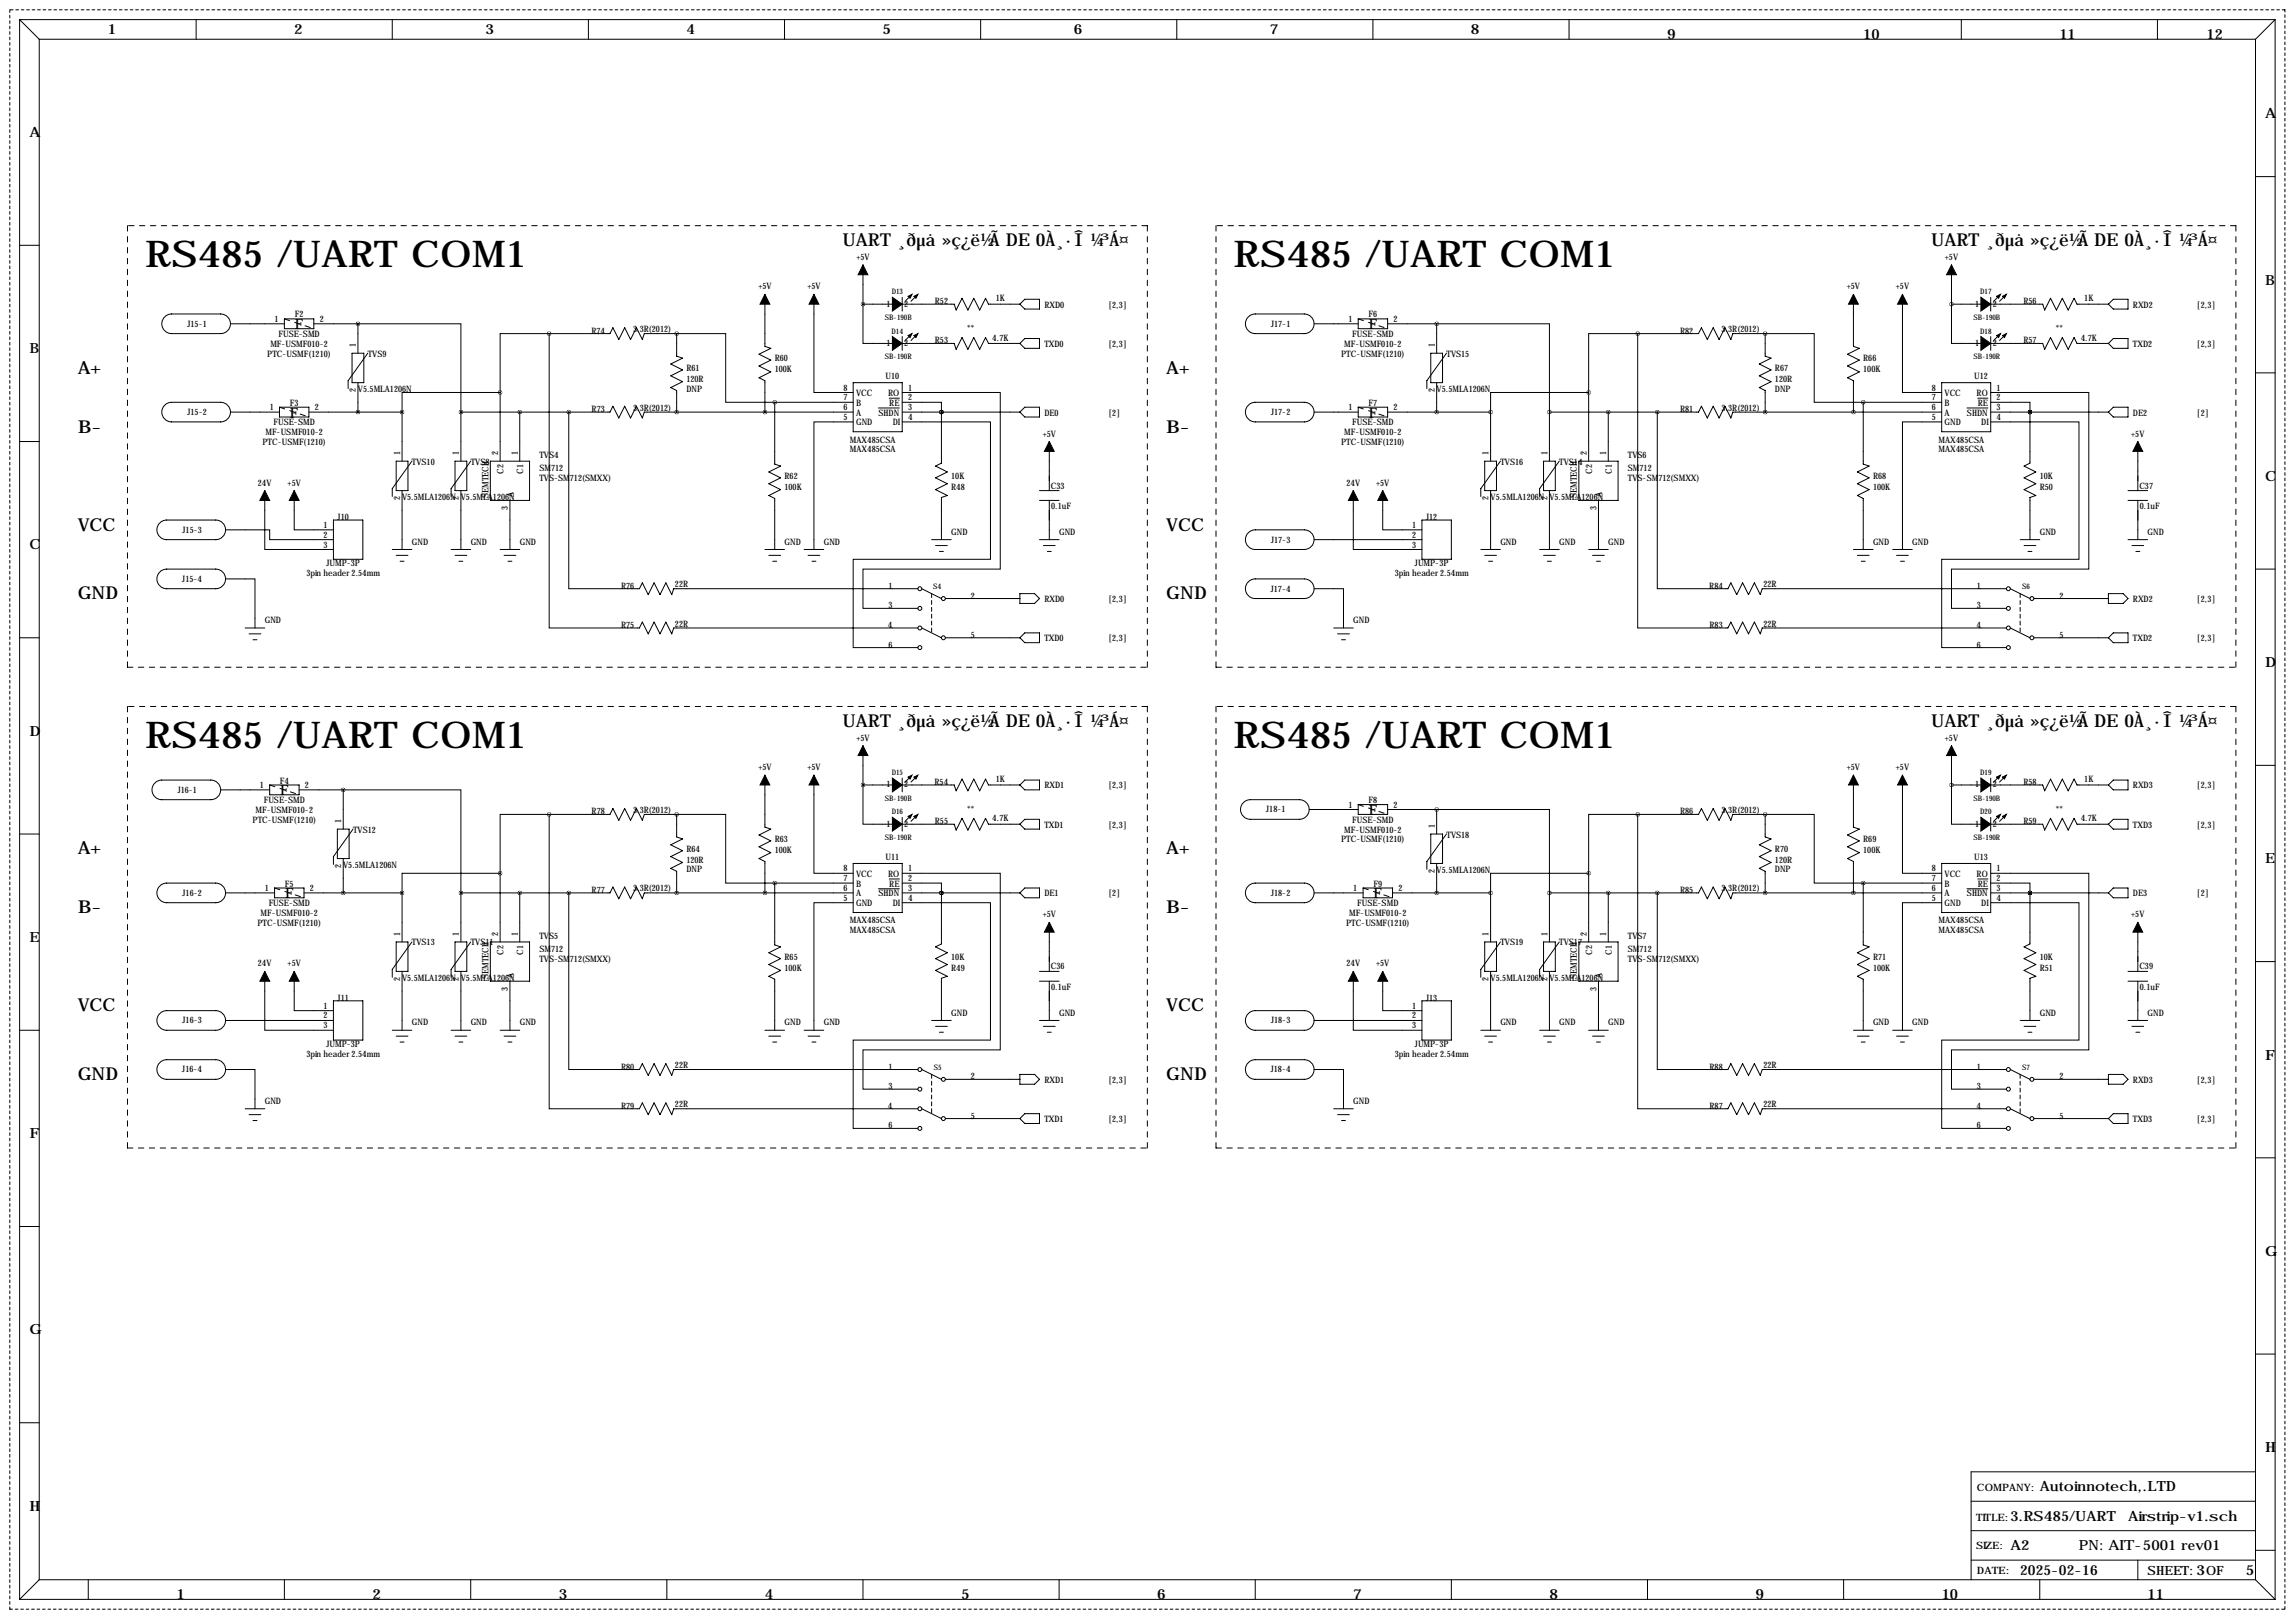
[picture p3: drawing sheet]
<svg xmlns="http://www.w3.org/2000/svg" width="594mm" height="419mm" viewBox="0 0 594 419" stroke-linecap="round" stroke-linejoin="round" font-family="sans-serif">
<defs><g id="words">
<g font-size="9.6">
<text x="37.6" y="69.1">RS485 /UART COM1</text>
<text x="319.5" y="69.1">RS485 /UART COM1</text>
<text x="37.6" y="193.5">RS485 /UART COM1</text>
<text x="319.5" y="193.5">RS485 /UART COM1</text>
</g>
<g font-size="4.6">
<text x="218.2" y="63.7">UART ¸ðµå »ç¿ë½Ã DE 0À¸·Î ¼³Á¤</text>
<text x="500.2" y="63.7">UART ¸ðµå »ç¿ë½Ã DE 0À¸·Î ¼³Á¤</text>
<text x="20.1" y="96.7">A+</text>
<text x="302.1" y="96.7">A+</text>
<text x="20.1" y="112">B-</text>
<text x="302.1" y="112">B-</text>
<text x="20.1" y="137.4">VCC</text>
<text x="302.1" y="137.4">VCC</text>
<text x="20.1" y="155.1">GND</text>
<text x="302.1" y="155.1">GND</text>
<text x="218.2" y="188.2">UART ¸ðµå »ç¿ë½Ã DE 0À¸·Î ¼³Á¤</text>
<text x="500.2" y="188.2">UART ¸ðµå »ç¿ë½Ã DE 0À¸·Î ¼³Á¤</text>
<text x="20.1" y="221.2">A+</text>
<text x="302.1" y="221.2">A+</text>
<text x="20.1" y="236.4">B-</text>
<text x="302.1" y="236.4">B-</text>
<text x="20.1" y="261.8">VCC</text>
<text x="302.1" y="261.8">VCC</text>
<text x="20.1" y="279.6">GND</text>
<text x="302.1" y="279.6">GND</text>
</g>
<g font-size="3.6">
<text x="27.9" y="8.9">1</text>
<text x="76.2" y="8.9">2</text>
<text x="125.7" y="8.9">3</text>
<text x="177.8" y="8.9">4</text>
<text x="228.6" y="8.9">5</text>
<text x="278.1" y="8.9">6</text>
<text x="328.9" y="8.9">7</text>
<text x="381" y="8.9">8</text>
<text x="431.8" y="10.2">9</text>
<text x="482.6" y="10.2">10</text>
<text x="533.4" y="10.2">11</text>
<text x="571.5" y="10.2">12</text>
<text x="7.6" y="35.6">A</text>
<text x="586.7" y="30.5">A</text>
<text x="586.7" y="73.7">B</text>
<text x="76.4" y="85.2">F</text>
<text x="354.5" y="85.2">F</text>
<text x="7.6" y="91.4">B</text>
<text x="75.1" y="108.1">F</text>
<text x="354.5" y="108.1">F</text>
<text x="586.7" y="124.5">C</text>
<text x="7.6" y="142.2">C</text>
<text x="586.7" y="172.7">D</text>
<text x="7.6" y="190.5">D</text>
<text x="72.6" y="205.9">F</text>
<text x="354.5" y="211">F</text>
<text x="586.7" y="223.5">E</text>
<text x="73.8" y="232.6">F</text>
<text x="355.8" y="232.6">F</text>
<text x="7.6" y="243.8">E</text>
<text x="586.7" y="274.3">F</text>
<text x="7.6" y="294.6">F</text>
<text x="586.7" y="325.1">G</text>
<text x="7.6" y="345.4">G</text>
<text x="586.7" y="375.9">H</text>
<text x="528.3" y="386.1">Autoinnotech,.LTD</text>
<text x="7.6" y="391.2">H</text>
<text x="520.7" y="393.7">3.RS485/UART</text>
<text x="551.2" y="393.7">Airstrip-v1.sch</text>
<text x="520.7" y="401.3">A2</text>
<text x="538.5" y="401.3">PN: AIT-5001 rev01</text>
<text x="523.2" y="407.8">2025-02-16</text>
<text x="581.7" y="407.8">5</text>
<text x="45.7" y="414">1</text>
<text x="96.5" y="414">2</text>
<text x="144.8" y="414">3</text>
<text x="198.1" y="414">4</text>
<text x="248.9" y="414">5</text>
<text x="299.7" y="414">6</text>
<text x="350.5" y="414">7</text>
<text x="401.3" y="414">8</text>
<text x="454.7" y="414">9</text>
<text x="502.9" y="414">10</text>
<text x="556.3" y="414">11</text>
</g>
<text font-size="3.3" x="556.3" y="407.7">SHEET: 3OF</text>
<g font-size="2.6">
<text x="512.1" y="386.1">COMPANY:</text>
<text x="511.8" y="393.7">TITLE:</text>
<text x="511.8" y="401.1">SIZE:</text>
<text x="512.1" y="407.4">DATE:</text>
</g>
<g font-size="2.3">
<text x="221.8" y="67.3">+5V</text>
<text x="503.8" y="67.3">+5V</text>
<text x="196.4" y="74.9">+5V</text>
<text x="209.1" y="74.9">+5V</text>
<text x="478.4" y="74.9">+5V</text>
<text x="491.1" y="74.9">+5V</text>
<text x="71.1" y="83.3">1</text>
<text x="76.4" y="82.2">F2</text>
<text x="82.8" y="83.3">2</text>
<text x="229.6" y="79.4">1</text>
<text x="234.2" y="79.4">2</text>
<text x="242.1" y="78.7">R52</text>
<text x="257.9" y="78">1K</text>
<text x="270.5" y="79.6">RXD0</text>
<text x="287" y="79.6">[2,3]</text>
<text x="349.3" y="83.3">1</text>
<text x="354.5" y="82.2">F6</text>
<text x="360.9" y="83.3">2</text>
<text x="511.6" y="79.4">1</text>
<text x="516.1" y="79.4">2</text>
<text x="524.1" y="78.7">R56</text>
<text x="539.9" y="78">1K</text>
<text x="552.5" y="79.6">RXD2</text>
<text x="569" y="79.6">[2,3]</text>
<text x="48.6" y="84.6">J15-1</text>
<text x="70" y="89.8">MF-USMF010-2</text>
<text x="72.1" y="87.3">FUSE-SMD</text>
<text x="92.2" y="89.9" transform="rotate(-90 92.2 89.9)">1</text>
<text x="153.2" y="86.4">R74</text>
<text x="164" y="86">3.3R(2012)</text>
<text x="229.6" y="89.6">1</text>
<text x="234.2" y="89.6">2</text>
<text x="242.1" y="88.9">R53</text>
<text x="250.5" y="85.6">**</text>
<text x="257" y="88.2">4.7K</text>
<text x="270.5" y="89.8">TXD0</text>
<text x="287" y="89.8">[2,3]</text>
<text x="329.2" y="84.6">J17-1</text>
<text x="348.2" y="89.8">MF-USMF010-2</text>
<text x="350.3" y="87.3">FUSE-SMD</text>
<text x="371.6" y="89.9" transform="rotate(-90 371.6 89.9)">1</text>
<text x="435.2" y="86.4">R82</text>
<text x="445.9" y="86">3.3R(2012)</text>
<text x="511.6" y="89.6">1</text>
<text x="516.1" y="89.6">2</text>
<text x="524.1" y="88.9">R57</text>
<text x="532.5" y="85.6">**</text>
<text x="538.9" y="88.2">4.7K</text>
<text x="552.5" y="89.8">TXD2</text>
<text x="569" y="89.8">[2,3]</text>
<text x="69.2" y="92.3">PTC-USMF(1210)</text>
<text x="95.2" y="92.3">TVS9</text>
<text x="200.7" y="93.5">R60</text>
<text x="347.4" y="92.3">PTC-USMF(1210)</text>
<text x="374.7" y="92.3">TVS15</text>
<text x="482.6" y="93.5">R66</text>
<text x="92.2" y="101.6" transform="rotate(-90 92.2 101.6)">2</text>
<text x="92.7" y="101.6">V5.5MLA1206N</text>
<text x="177.8" y="96">R61</text>
<text x="177.8" y="98.8">120R</text>
<text x="177.8" y="101.4">DNP</text>
<text x="200.7" y="96.3">100K</text>
<text x="218.4" y="101.1">8</text>
<text x="229.4" y="98">U10</text>
<text x="235.2" y="101.1">1</text>
<text x="371.6" y="101.6" transform="rotate(-90 371.6 101.6)">2</text>
<text x="372.1" y="101.6">V5.5MLA1206N</text>
<text x="459.7" y="96">R67</text>
<text x="459.7" y="98.8">120R</text>
<text x="459.7" y="101.4">DNP</text>
<text x="482.6" y="96.3">100K</text>
<text x="500.4" y="101.1">8</text>
<text x="511.3" y="98">U12</text>
<text x="517.1" y="101.1">1</text>
<text x="48.6" y="107.4">J15-2</text>
<text x="69.8" y="106.2">1</text>
<text x="75.1" y="105">F3</text>
<text x="81.5" y="106.2">2</text>
<text x="153.2" y="106.7">R73</text>
<text x="164" y="106.3">3.3R(2012)</text>
<text x="218.4" y="103.6">7</text>
<text x="218.4" y="106.2">6</text>
<text x="221.7" y="102.5">VCC</text>
<text x="221.7" y="105">B</text>
<text x="221.7" y="107.6">A</text>
<text x="227.5" y="107.6">SHDN</text>
<text x="230" y="102.5">RO</text>
<text x="230.3" y="105">RE</text>
<text x="235.2" y="103.6">2</text>
<text x="235.2" y="106.2">3</text>
<text x="270.5" y="107.6">DE0</text>
<text x="287" y="107.6">[2]</text>
<text x="329.2" y="107.4">J17-2</text>
<text x="349.3" y="106.2">1</text>
<text x="354.5" y="105">F7</text>
<text x="360.9" y="106.2">2</text>
<text x="435.2" y="106.7">R81</text>
<text x="445.9" y="106.3">3.3R(2012)</text>
<text x="500.4" y="103.6">7</text>
<text x="500.4" y="106.2">6</text>
<text x="503.7" y="102.5">VCC</text>
<text x="503.7" y="105">B</text>
<text x="503.7" y="107.6">A</text>
<text x="509.5" y="107.6">SHDN</text>
<text x="512" y="102.5">RO</text>
<text x="512.3" y="105">RE</text>
<text x="517.1" y="103.6">2</text>
<text x="517.1" y="106.2">3</text>
<text x="552.5" y="107.6">DE2</text>
<text x="569" y="107.6">[2]</text>
<text x="68.8" y="112.7">MF-USMF010-2</text>
<text x="70.9" y="110.1">FUSE-SMD</text>
<text x="218.4" y="108.7">5</text>
<text x="221.7" y="110.1">GND</text>
<text x="231.2" y="110.1">DI</text>
<text x="235.2" y="108.7">4</text>
<text x="270.1" y="113">+5V</text>
<text x="348.2" y="112.7">MF-USMF010-2</text>
<text x="350.3" y="110.1">FUSE-SMD</text>
<text x="500.4" y="108.7">5</text>
<text x="503.7" y="110.1">GND</text>
<text x="513.2" y="110.1">DI</text>
<text x="517.1" y="108.7">4</text>
<text x="552" y="113">+5V</text>
<text x="68" y="115.2">PTC-USMF(1210)</text>
<text x="103.6" y="117.9" transform="rotate(-90 103.6 117.9)">1</text>
<text x="118.9" y="117.9" transform="rotate(-90 118.9 117.9)">1</text>
<text x="129" y="117.9" transform="rotate(-90 129 117.9)">2</text>
<text x="134.1" y="117.9" transform="rotate(-90 134.1 117.9)">1</text>
<text x="139.7" y="118.6">TVS4</text>
<text x="220.1" y="114.6">MAX485CSA</text>
<text x="220.1" y="117.1">MAX485CSA</text>
<text x="347.4" y="115.2">PTC-USMF(1210)</text>
<text x="385.6" y="117.9" transform="rotate(-90 385.6 117.9)">1</text>
<text x="400.8" y="117.9" transform="rotate(-90 400.8 117.9)">1</text>
<text x="411" y="117.9" transform="rotate(-90 411 117.9)">2</text>
<text x="416.1" y="117.9" transform="rotate(-90 416.1 117.9)">1</text>
<text x="421.6" y="118.6">TVS6</text>
<text x="502.1" y="114.6">MAX485CSA</text>
<text x="502.1" y="117.1">MAX485CSA</text>
<text x="66.8" y="125.7">24V</text>
<text x="74.5" y="125.7">+5V</text>
<text x="106.7" y="120.3">TVS10</text>
<text x="121.9" y="120.3">TVS8</text>
<text x="130.4" y="122.6" transform="rotate(-90 130.4 122.6)">C2</text>
<text x="135.5" y="122.6" transform="rotate(-90 135.5 122.6)">C1</text>
<text x="139.7" y="124.5">TVS-SM712(SMXX)</text>
<text x="139.7" y="121.9">SM712</text>
<text x="203.2" y="124">R62</text>
<text x="246.4" y="124">10K</text>
<text x="348.7" y="125.7">24V</text>
<text x="356.4" y="125.7">+5V</text>
<text x="388.6" y="120.3">TVS16</text>
<text x="403.9" y="120.3">TVS14</text>
<text x="412.4" y="122.6" transform="rotate(-90 412.4 122.6)">C2</text>
<text x="417.5" y="122.6" transform="rotate(-90 417.5 122.6)">C1</text>
<text x="421.6" y="124.5">TVS-SM712(SMXX)</text>
<text x="421.6" y="121.9">SM712</text>
<text x="485.1" y="124">R68</text>
<text x="528.3" y="124">10K</text>
<text x="103.6" y="129.5" transform="rotate(-90 103.6 129.5)">2</text>
<text x="104.1" y="129.5">V5.5MLA1206N</text>
<text x="118.9" y="129.5" transform="rotate(-90 118.9 129.5)">2</text>
<text x="119.4" y="129.5">V5.5MLA1206N</text>
<text x="126.5" y="129" transform="rotate(-90 126.5 129)">SEMTECH</text>
<text x="133" y="128.8" transform="rotate(-90 133 128.8)">A</text>
<text x="203.2" y="126.8">100K</text>
<text x="246.4" y="126.8">R48</text>
<text x="272.2" y="126.5">C33</text>
<text x="272.3" y="131.9">0.1uF</text>
<text x="385.6" y="129.5" transform="rotate(-90 385.6 129.5)">2</text>
<text x="386.1" y="129.5">V5.5MLA1206N</text>
<text x="400.8" y="129.5" transform="rotate(-90 400.8 129.5)">2</text>
<text x="401.3" y="129.5">V5.5MLA1206N</text>
<text x="408.4" y="129" transform="rotate(-90 408.4 129)">SEMTECH</text>
<text x="414.9" y="128.8" transform="rotate(-90 414.9 128.8)">A</text>
<text x="485.1" y="126.8">100K</text>
<text x="528.3" y="126.8">R50</text>
<text x="554.1" y="126.5">C37</text>
<text x="554.2" y="131.9">0.1uF</text>
<text x="47.3" y="137.9">J15-3</text>
<text x="83.8" y="136.7">1</text>
<text x="87.5" y="134.6">J10</text>
<text x="131.6" y="132.1" transform="rotate(-90 131.6 132.1)">3</text>
<text x="365.8" y="136.7">1</text>
<text x="369.4" y="134.6">J12</text>
<text x="413.5" y="132.1" transform="rotate(-90 413.5 132.1)">3</text>
<text x="83.8" y="139.2">2</text>
<text x="83.8" y="141.7">3</text>
<text x="106.7" y="141">GND</text>
<text x="121.9" y="141">GND</text>
<text x="134.6" y="141">GND</text>
<text x="203.2" y="141">GND</text>
<text x="213.4" y="141">GND</text>
<text x="246.4" y="138.4">GND</text>
<text x="274.3" y="138.4">GND</text>
<text x="329.2" y="140.5">J17-3</text>
<text x="365.8" y="139.2">2</text>
<text x="365.8" y="141.7">3</text>
<text x="388.6" y="141">GND</text>
<text x="403.9" y="141">GND</text>
<text x="416.6" y="141">GND</text>
<text x="485.1" y="141">GND</text>
<text x="495.3" y="141">GND</text>
<text x="528.3" y="138.4">GND</text>
<text x="556.3" y="138.4">GND</text>
<text x="79.3" y="149.1">3pin header 2.54mm</text>
<text x="84.6" y="146.6">JUMP-3P</text>
<text x="361.3" y="149.1">3pin header 2.54mm</text>
<text x="366.5" y="146.6">JUMP-3P</text>
<text x="47.2" y="150.6">J15-4</text>
<text x="160.9" y="152.4">R76</text>
<text x="174.8" y="152">22R</text>
<text x="230.1" y="152.4">1</text>
<text x="251.5" y="154.9">2</text>
<text x="270.5" y="155.8">RXD0</text>
<text x="287" y="155.8">[2,3]</text>
<text x="329.2" y="153.2">J17-4</text>
<text x="442.7" y="152.4">R84</text>
<text x="456.8" y="152">22R</text>
<text x="512.1" y="152.4">1</text>
<text x="533.4" y="154.9">2</text>
<text x="552.5" y="155.8">RXD2</text>
<text x="569" y="155.8">[2,3]</text>
<text x="68.6" y="161.3">GND</text>
<text x="230.1" y="157.5">3</text>
<text x="350.5" y="161.3">GND</text>
<text x="512.1" y="157.5">3</text>
<text x="160.9" y="162.6">R75</text>
<text x="174.8" y="162.2">22R</text>
<text x="230" y="162.6">4</text>
<text x="230.1" y="167.6">6</text>
<text x="251.5" y="165.1">5</text>
<text x="270.5" y="166">TXD0</text>
<text x="287" y="166">[2,3]</text>
<text x="442.8" y="162.6">R83</text>
<text x="456.8" y="162.2">22R</text>
<text x="511.9" y="162.6">4</text>
<text x="512.1" y="167.6">6</text>
<text x="533.4" y="165.1">5</text>
<text x="552.5" y="166">TXD2</text>
<text x="569" y="166">[2,3]</text>
<text x="221.8" y="191.8">+5V</text>
<text x="503.8" y="191.8">+5V</text>
<text x="67.3" y="204">1</text>
<text x="72.5" y="202.8">F4</text>
<text x="79" y="204">2</text>
<text x="196.4" y="199.4">+5V</text>
<text x="209.1" y="199.4">+5V</text>
<text x="229.6" y="203.9">1</text>
<text x="234.2" y="203.9">2</text>
<text x="242.1" y="203.2">R54</text>
<text x="257.9" y="202.5">1K</text>
<text x="478.4" y="199.4">+5V</text>
<text x="491.1" y="199.4">+5V</text>
<text x="511.6" y="203.9">1</text>
<text x="516.1" y="203.9">2</text>
<text x="524.1" y="203.2">R58</text>
<text x="539.9" y="202.5">1K</text>
<text x="46" y="205.2">J16-1</text>
<text x="68.3" y="207.9">FUSE-SMD</text>
<text x="270.5" y="204.1">RXD1</text>
<text x="287" y="204.1">[2,3]</text>
<text x="349.3" y="209">1</text>
<text x="354.5" y="207.9">F8</text>
<text x="360.9" y="209">2</text>
<text x="552.5" y="204.1">RXD3</text>
<text x="569" y="204.1">[2,3]</text>
<text x="65.4" y="213">PTC-USMF(1210)</text>
<text x="66.2" y="210.5">MF-USMF010-2</text>
<text x="88.4" y="213.1" transform="rotate(-90 88.4 213.1)">1</text>
<text x="91.4" y="215.5">TVS12</text>
<text x="153.2" y="210.8">R78</text>
<text x="164" y="210.5">3.3R(2012)</text>
<text x="229.6" y="214">1</text>
<text x="234.2" y="214">2</text>
<text x="242.1" y="213.4">R55</text>
<text x="250.5" y="210.1">**</text>
<text x="257" y="212.6">4.7K</text>
<text x="270.5" y="214.3">TXD1</text>
<text x="287" y="214.3">[2,3]</text>
<text x="328" y="210.3">J18-1</text>
<text x="348.2" y="215.5">MF-USMF010-2</text>
<text x="350.3" y="213">FUSE-SMD</text>
<text x="371.6" y="214.4" transform="rotate(-90 371.6 214.4)">1</text>
<text x="435.2" y="210.8">R86</text>
<text x="445.9" y="210.5">3.3R(2012)</text>
<text x="511.6" y="214">1</text>
<text x="516.1" y="214">2</text>
<text x="524.1" y="213.4">R59</text>
<text x="532.5" y="210.1">**</text>
<text x="538.9" y="212.6">4.7K</text>
<text x="552.5" y="214.3">TXD3</text>
<text x="569" y="214.3">[2,3]</text>
<text x="177.8" y="220.5">R64</text>
<text x="200.7" y="217.9">R63</text>
<text x="200.7" y="220.8">100K</text>
<text x="347.4" y="218.1">PTC-USMF(1210)</text>
<text x="374.7" y="216.8">TVS18</text>
<text x="459.7" y="220.5">R70</text>
<text x="482.6" y="217.9">R69</text>
<text x="482.6" y="220.8">100K</text>
<text x="88.4" y="224.8" transform="rotate(-90 88.4 224.8)">2</text>
<text x="88.9" y="224.8">V5.5MLA1206N</text>
<text x="177.8" y="223.3">120R</text>
<text x="177.8" y="225.8">DNP</text>
<text x="218.4" y="225.6">8</text>
<text x="221.7" y="227">VCC</text>
<text x="229.4" y="222.5">U11</text>
<text x="230" y="227">RO</text>
<text x="235.2" y="225.6">1</text>
<text x="371.6" y="226.1" transform="rotate(-90 371.6 226.1)">2</text>
<text x="372.1" y="226.1">V5.5MLA1206N</text>
<text x="459.7" y="223.3">120R</text>
<text x="459.7" y="225.8">DNP</text>
<text x="500.4" y="225.6">8</text>
<text x="503.7" y="227">VCC</text>
<text x="511.3" y="222.5">U13</text>
<text x="512" y="227">RO</text>
<text x="517.1" y="225.6">1</text>
<text x="47.3" y="231.9">J16-2</text>
<text x="68.6" y="230.6">1</text>
<text x="73.8" y="229.5">F5</text>
<text x="80.3" y="230.6">2</text>
<text x="153.2" y="231.1">R77</text>
<text x="164" y="230.8">3.3R(2012)</text>
<text x="218.4" y="228.1">7</text>
<text x="218.4" y="230.6">6</text>
<text x="218.4" y="233.2">5</text>
<text x="221.7" y="229.5">B</text>
<text x="221.7" y="232">A</text>
<text x="227.5" y="232">SHDN</text>
<text x="230.3" y="229.5">RE</text>
<text x="235.2" y="228.1">2</text>
<text x="235.2" y="230.6">3</text>
<text x="235.2" y="233.2">4</text>
<text x="270.5" y="232">DE1</text>
<text x="287" y="232">[2]</text>
<text x="329.2" y="231.9">J18-2</text>
<text x="350.5" y="230.6">1</text>
<text x="355.8" y="229.5">F9</text>
<text x="362.2" y="230.6">2</text>
<text x="435.2" y="231.1">R85</text>
<text x="445.9" y="230.8">3.3R(2012)</text>
<text x="500.4" y="228.1">7</text>
<text x="500.4" y="230.6">6</text>
<text x="500.4" y="233.2">5</text>
<text x="503.7" y="229.5">B</text>
<text x="503.7" y="232">A</text>
<text x="509.5" y="232">SHDN</text>
<text x="512.3" y="229.5">RE</text>
<text x="517.1" y="228.1">2</text>
<text x="517.1" y="230.6">3</text>
<text x="517.1" y="233.2">4</text>
<text x="552.5" y="232">DE3</text>
<text x="569" y="232">[2]</text>
<text x="66.7" y="239.7">PTC-USMF(1210)</text>
<text x="67.5" y="237.1">MF-USMF010-2</text>
<text x="69.6" y="234.6">FUSE-SMD</text>
<text x="220.1" y="239">MAX485CSA</text>
<text x="221.7" y="234.6">GND</text>
<text x="231.2" y="234.6">DI</text>
<text x="270.1" y="237.5">+5V</text>
<text x="348.6" y="239.7">PTC-USMF(1210)</text>
<text x="349.4" y="237.1">MF-USMF010-2</text>
<text x="351.5" y="234.6">FUSE-SMD</text>
<text x="502.1" y="239">MAX485CSA</text>
<text x="503.7" y="234.6">GND</text>
<text x="513.2" y="234.6">DI</text>
<text x="552" y="237.5">+5V</text>
<text x="103.6" y="242.3" transform="rotate(-90 103.6 242.3)">1</text>
<text x="106.7" y="244.7">TVS13</text>
<text x="118.9" y="242.3" transform="rotate(-90 118.9 242.3)">1</text>
<text x="121.9" y="244.7">TVS11</text>
<text x="129" y="242.3" transform="rotate(-90 129 242.3)">2</text>
<text x="134.1" y="242.3" transform="rotate(-90 134.1 242.3)">1</text>
<text x="139.7" y="243.1">TVS5</text>
<text x="220.1" y="241.6">MAX485CSA</text>
<text x="385.6" y="242.3" transform="rotate(-90 385.6 242.3)">1</text>
<text x="388.6" y="244.7">TVS19</text>
<text x="400.8" y="242.3" transform="rotate(-90 400.8 242.3)">1</text>
<text x="403.9" y="244.7">TVS17</text>
<text x="411" y="242.3" transform="rotate(-90 411 242.3)">2</text>
<text x="416.1" y="242.3" transform="rotate(-90 416.1 242.3)">1</text>
<text x="421.6" y="243.1">TVS7</text>
<text x="502.1" y="241.6">MAX485CSA</text>
<text x="66.8" y="250.2">24V</text>
<text x="74.5" y="250.2">+5V</text>
<text x="130.4" y="247.1" transform="rotate(-90 130.4 247.1)">C2</text>
<text x="135.5" y="247.1" transform="rotate(-90 135.5 247.1)">C1</text>
<text x="139.7" y="248.9">TVS-SM712(SMXX)</text>
<text x="139.7" y="246.4">SM712</text>
<text x="203.2" y="248.4">R65</text>
<text x="203.2" y="251.2">100K</text>
<text x="246.4" y="251.2">R49</text>
<text x="246.4" y="248.4">10K</text>
<text x="272.2" y="251">C36</text>
<text x="348.7" y="250.2">24V</text>
<text x="356.4" y="250.2">+5V</text>
<text x="412.4" y="247.1" transform="rotate(-90 412.4 247.1)">C2</text>
<text x="417.5" y="247.1" transform="rotate(-90 417.5 247.1)">C1</text>
<text x="421.6" y="248.9">TVS-SM712(SMXX)</text>
<text x="421.6" y="246.4">SM712</text>
<text x="485.1" y="248.4">R71</text>
<text x="485.1" y="251.2">100K</text>
<text x="528.3" y="251.2">R51</text>
<text x="528.3" y="248.4">10K</text>
<text x="554.1" y="251">C39</text>
<text x="103.6" y="254" transform="rotate(-90 103.6 254)">2</text>
<text x="104.1" y="254">V5.5MLA1206N</text>
<text x="118.9" y="254" transform="rotate(-90 118.9 254)">2</text>
<text x="119.4" y="254">V5.5MLA1206N</text>
<text x="126.5" y="253.4" transform="rotate(-90 126.5 253.4)">SEMTECH</text>
<text x="131.6" y="256.5" transform="rotate(-90 131.6 256.5)">3</text>
<text x="133" y="253.2" transform="rotate(-90 133 253.2)">A</text>
<text x="272.3" y="256.3">0.1uF</text>
<text x="385.6" y="254" transform="rotate(-90 385.6 254)">2</text>
<text x="386.1" y="254">V5.5MLA1206N</text>
<text x="400.8" y="254" transform="rotate(-90 400.8 254)">2</text>
<text x="401.3" y="254">V5.5MLA1206N</text>
<text x="408.4" y="253.4" transform="rotate(-90 408.4 253.4)">SEMTECH</text>
<text x="413.5" y="256.5" transform="rotate(-90 413.5 256.5)">3</text>
<text x="414.9" y="253.2" transform="rotate(-90 414.9 253.2)">A</text>
<text x="554.2" y="256.3">0.1uF</text>
<text x="83.8" y="261.1">1</text>
<text x="83.8" y="263.7">2</text>
<text x="87.5" y="259.1">J11</text>
<text x="246.4" y="262.9">GND</text>
<text x="274.3" y="262.9">GND</text>
<text x="365.8" y="261.1">1</text>
<text x="365.8" y="263.7">2</text>
<text x="369.4" y="259.1">J13</text>
<text x="528.3" y="262.9">GND</text>
<text x="556.3" y="262.9">GND</text>
<text x="47.3" y="264.9">J16-3</text>
<text x="83.8" y="266.2">3</text>
<text x="106.7" y="265.4">GND</text>
<text x="121.9" y="265.4">GND</text>
<text x="134.6" y="265.4">GND</text>
<text x="203.2" y="265.4">GND</text>
<text x="213.4" y="265.4">GND</text>
<text x="329.2" y="264.9">J18-3</text>
<text x="365.8" y="266.2">3</text>
<text x="388.6" y="265.4">GND</text>
<text x="403.9" y="265.4">GND</text>
<text x="416.6" y="265.4">GND</text>
<text x="485.1" y="265.4">GND</text>
<text x="495.3" y="265.4">GND</text>
<text x="79.3" y="273.6">3pin header 2.54mm</text>
<text x="84.6" y="271">JUMP-3P</text>
<text x="361.3" y="273.6">3pin header 2.54mm</text>
<text x="366.5" y="271">JUMP-3P</text>
<text x="47.2" y="277.6">J16-4</text>
<text x="160.9" y="276.9">R80</text>
<text x="174.8" y="276.5">22R</text>
<text x="230.1" y="276.9">1</text>
<text x="230.1" y="281.9">3</text>
<text x="251.5" y="279.4">2</text>
<text x="270.5" y="280.3">RXD1</text>
<text x="287" y="280.3">[2,3]</text>
<text x="329.2" y="277.6">J18-4</text>
<text x="442.8" y="276.9">R88</text>
<text x="456.8" y="276.5">22R</text>
<text x="512.1" y="276.9">1</text>
<text x="512.1" y="281.9">3</text>
<text x="533.4" y="279.4">2</text>
<text x="552.5" y="280.3">RXD3</text>
<text x="569" y="280.3">[2,3]</text>
<text x="68.6" y="285.8">GND</text>
<text x="160.9" y="287">R79</text>
<text x="174.8" y="286.7">22R</text>
<text x="230" y="287">4</text>
<text x="350.5" y="285.8">GND</text>
<text x="442.8" y="287">R87</text>
<text x="456.8" y="286.7">22R</text>
<text x="511.9" y="287">4</text>
<text x="230.1" y="292.1">6</text>
<text x="251.5" y="289.6">5</text>
<text x="270.5" y="290.5">TXD1</text>
<text x="287" y="290.5">[2,3]</text>
<text x="512.1" y="292.1">6</text>
<text x="533.4" y="289.6">5</text>
<text x="552.5" y="290.5">TXD3</text>
<text x="569" y="290.5">[2,3]</text>
</g>
<g font-size="2">
<text x="231" y="76.2">D13</text>
<text x="512.9" y="76.2">D17</text>
<text x="229.2" y="82.8">SB-190B</text>
<text x="511.1" y="82.8">SB-190B</text>
<text x="230.9" y="86.4">D14</text>
<text x="512.9" y="86.4">D18</text>
<text x="229.2" y="93">SB-190R</text>
<text x="511.1" y="93">SB-190R</text>
<text x="241.7" y="152.4">S4</text>
<text x="523.8" y="152.4">S6</text>
<text x="231" y="200.7">D15</text>
<text x="512.9" y="200.7">D19</text>
<text x="229.2" y="207.3">SB-190B</text>
<text x="511.1" y="207.3">SB-190B</text>
<text x="231" y="210.8">D16</text>
<text x="512.9" y="210.8">D20</text>
<text x="229.2" y="217.4">SB-190R</text>
<text x="511.1" y="217.4">SB-190R</text>
<text x="241.9" y="276.9">S5</text>
<text x="523.8" y="276.9">S7</text>
</g>
</g></defs>
<g fill="none" stroke="#000" stroke-width=".26">
<path d="M5.1 5.1l5.1 5.1M5.1 5.1v408.9M5.1 5.1h584.2M10.2 10.2v398.7M10.2 10.2h574M50.8 5.1v5.1M101.6 5.1v5.1M152.4 5.1v5.1M203.2 5.1v5.1M254 5.1v5.1M304.8 5.1v5.1M355.6 5.1v5.1"/>
<path d="M406.4 5.1v5.1M508 5.1v5.1M558.8 5.1v5.1M584.2 10.2v398.7M589.3 5.1v408.9M589.3 5.1l-5.1 5.1M584.2 45.7h5.1M5.1 63.5h5.1M198.1 76.2v13.5l1.5 .5-3 1.5 3 1.5-3 1.5 3 1.6-3 1.5 1.5 .8v8.1M210.8 76.2v25.4h10.2M223.5 78.7v10.2h7.6M223.5 68.6v10.1"/>
<path d="M223.5 78.7h7.6M233.7 77v3.5M233.7 78.7h13.4l.5 1.6 1.6-3.1 1.5 3.1 1.5-3.1 1.5 3.1 1.6-3.1 .7 1.5h8.2M236 76.5l-1.6 1.5M237.5 76.5l-1.5 1.5M264.2 78.7l1.2-1.2h3.8v2.5h-3.8zM480.1 76.2v13.5l1.5 .5-3.1 1.5 3.1 1.5-3.1 1.5 3.1 1.6-3.1 1.5 1.6 .8v8.1M492.8 76.2v25.4h10.1M505.5 78.7v10.2h7.6M505.5 78.7h7.6M505.5 68.6v10.1M515.6 78.7h13.5l.5 1.6 1.5-3.1 1.5 3.1 1.6-3.1 1.5 3.1 1.5-3.1 .8 1.5h8.1"/>
<path d="M515.6 77v3.5M517.9 76.5l-1.5 1.5M519.4 76.5l-1.5 1.5M547.4 77.5h3.8v2.5h-3.8l-1.3-1.3zM42.5 82.2a2.54 2.54 0 0 1 1.9-.9h12.7a2.54 2.54 0 0 1 2.6 2.5 2.54 2.54 0 0 1-2.6 2.6h-12.7a2.54 2.54 0 0 1-2.2-1.5 2.54 2.54 0 0 1 .3-2.7zM59.7 83.8h14M73.7 82.6h7.6v2.5h-7.6zM81.3 83.8h11.4M91.2 91.4h3v7.7h-3zM92.7 83.8h26.7v22.9M92.7 99.1v7.6M92.7 83.8v7.6"/>
<path d="M95.2 91.4l-5 7.2v2M142.2 86.4v76.2h23.4l.8-1.6 1.5 3.1 1.5-3.1 1.5 3.1 1.6-3.1 1.5 3.1 .5-1.5h63.2M142.2 86.4h-12.7v15.2M142.2 86.4h15.8l.7-1.6 1.6 3.1 1.5-3.1 1.5 3.1 1.5-3.1 1.6 3.1 .5-1.5h8.4M175.3 86.4h12.7v17.7h12.7M175.3 86.4v5.8l1.5 .5-3.1 1.5 3.1 1.6-3.1 1.5 3.1 1.5-3.1 1.5 1.6 .8v5.6M221 99.1h12.7v12.7h-12.7zM233.7 87.1v3.6M233.7 88.9h13.4l.5 1.5 1.6-3 1.5 3 1.5-3 1.5 3 1.6-3 .7 1.5h8.2M236 86.6l-1.6 1.5M237.5 86.6l-1.5 1.5M264.2 88.9l1.2-1.3h3.8v2.6h-3.8z"/>
<path d="M323.5 81.8l1-.5h.6h12.7a2.54 2.54 0 0 1 2.6 2.5 2.54 2.54 0 0 1-2.6 2.6h-12.7a2.54 2.54 0 0 1-2.4-1.7 2.54 2.54 0 0 1 .8-2.9zM340.4 83.8h11.4M351.8 82.6h7.6v2.5h-7.6zM359.4 83.8h12.7M370.6 91.4h3v7.7h-3zM372.1 83.8h29.2v22.9M372.1 83.8v7.6M372.1 99.1v7.6M374.6 91.4l-5 7.2v2M424.2 86.4v76.2h23.3l.8-1.6 1.5 3.1 1.6-3.1 1.5 3.1 1.5-3.1 1.5 3.1 .5-1.5h63.3M424.2 86.4h-12.7v15.2M424.2 86.4h15.7l.8-1.6 1.5 3.1 1.5-3.1 1.6 3.1 1.5-3.1 1.5 3.1 .5-1.5h8.4"/>
<path d="M457.2 86.4h12.7v17.7h12.7M457.2 86.4v5.8l1.5 .5-3 1.5 3 1.6-3 1.5 3 1.5-3 1.5 1.5 .8v5.6M502.9 99.1h12.7v12.7h-12.7zM515.6 88.9h13.5l.5 1.5 1.5-3 1.5 3 1.6-3 1.5 3 1.5-3 .8 1.5h8.1M515.6 87.1v3.6M517.9 86.6l-1.5 1.5M519.4 86.6l-1.5 1.5M546.1 88.9l1.3-1.3h3.8v2.6h-3.8zM584.2 96.5h5.1M5.1 114.3h5.1M42.9 104.7l1-.5 .5-.1h12.7a2.54 2.54 0 0 1 2.6 2.6 2.54 2.54 0 0 1-2.6 2.5h-12.7a2.54 2.54 0 0 1-2.3-1.7 2.54 2.54 0 0 1 .8-2.8zM59.7 106.7h12.7"/>
<path d="M72.4 105.4h7.6v2.5h-7.6zM80 106.7h24.1M102.6 119.4h3.1v7.6h-3.1zM104.1 106.7v12.7M106.7 119.4l-5.1 7.1v2M117.9 119.4h3v7.6h-3zM119.4 106.7h38.6l.7-1.5 1.6 3 1.5-3 1.5 3 1.5-3 1.6 3 .5-1.5h54.1M119.4 106.7v12.7M121.9 119.4l-5.1 7.1v2M127 119.4h10.2v10.1h-10.2zM129.5 101.6h-25.4v5.1M129.5 101.6v17.8"/>
<path d="M134.6 106.7v12.7M147.3 106.7v45.7h18.3l.8-1.5 1.5 3 1.5-3 1.5 3 1.6-3 1.5 3 .5-1.5h63.2M200.7 104.1h20.3M200.7 104.1v16l1.5 .5-3.1 1.6 3.1 1.5-3.1 1.5 3.1 1.5-3.1 1.6 1.6 .7v13.2M221 109.2h-10.2v33M227.5 105.6h5.4M230.3 103.1h2.7M233.7 104.1h10.1v2.6M233.7 109.2h22.8v35.6h-35.5v22.8h16.7M233.7 101.6h25.4v45.7h-35.6v10.2h14.2M233.7 106.7h30.5M243.8 106.7h.1"/>
<path d="M243.8 106.7v13.2l-1.5 .7 3.1 1.6-3.1 1.5 3.1 1.5-3.1 1.5 3.1 1.6-1.6 .5v10.9M265.4 105.4h3.8v2.5h-3.8l-1.2-1.2zM271.8 114.3v12.7M323.5 104.7l1-.5 .6-.1h12.7a2.54 2.54 0 0 1 2.6 2.6 2.54 2.54 0 0 1-2.6 2.5h-12.7a2.54 2.54 0 0 1-2.4-1.7 2.54 2.54 0 0 1 .8-2.8zM340.4 106.7h11.4M351.8 105.4h7.6v2.5h-7.6zM359.4 106.7h26.7M384.6 119.4h3v7.6h-3zM386.1 106.7v12.7M388.6 119.4l-5.1 7.1v2M399.8 119.4h3v7.6h-3zM401.3 106.7h38.6l.8-1.5 1.5 3 1.5-3 1.6 3 1.5-3 1.5 3 .5-1.5h54.1"/>
<path d="M401.3 106.7v12.7M403.9 119.4l-5.1 7.1v2M408.9 119.4h10.2v10.1h-10.2zM411.5 101.6h-25.4v5.1M411.5 101.6v17.8M416.6 106.7v12.7M429.3 106.7v45.7h18.2l.8-1.5 1.5 3 1.6-3 1.5 3 1.5-3 1.5 3 .5-1.5h63.3M482.6 104.1h20.3M482.6 104.1v16l1.5 .5-3 1.6 3 1.5-3 1.5 3 1.5-3 1.6 1.5 .7v13.2M502.9 109.2h-10.1v33M509.5 105.6h5.4M512.3 103.1h2.6"/>
<path d="M515.6 104.1h10.2v2.6M515.6 109.2h22.9v35.6h-35.6v22.8h16.8M515.6 101.6h25.4v45.7h-35.5v10.2h14.2M515.6 106.7h30.5M525.8 106.7h.1M525.8 106.7v13.2l-1.5 .7 3 1.6-3 1.5 3 1.5-3 1.5 3 1.6-1.5 .5v10.9M547.4 105.4h3.8v2.5h-3.8l-1.3-1.2zM553.7 114.3v12.7M41.6 135.2l1-.5 .6-.1h12.7a2.54 2.54 0 0 1 2.5 2.6 2.54 2.54 0 0 1-2.5 2.5h-12.7a2.54 2.54 0 0 1-2.4-1.7 2.54 2.54 0 0 1 .8-2.8zM58.4 137.2h11.4v2.5h16.6M68.6 127v15.2h17.8M76.2 127v10.2h10.2"/>
<path d="M86.4 134.6h7.6v10.2h-7.6zM104.1 127v15.2M119.4 127v15.2M132.1 129.5v12.7M241.3 139.7h5.1M269.2 127h5.1M269.2 129.5h5.1M269.2 139.7h5.1M271.8 129.5v10.2M323.5 137.7l1-.5h.6h12.7a2.54 2.54 0 0 1 2.6 2.5 2.54 2.54 0 0 1-2.6 2.5h-12.7a2.54 2.54 0 0 1-2.4-1.7 2.54 2.54 0 0 1 .8-2.8zM340.4 139.7h27.9M350.5 127v15.2h17.8"/>
<path d="M358.1 127v10.2h10.2M368.3 134.6h7.6v10.2h-7.6zM386.1 127v15.2M401.3 127v15.2M414 129.5v12.7M523.2 139.7h5.1M551.2 127h5.1M551.2 129.5h5.1M551.2 139.7h5.1M553.7 129.5v10.2M41.6 147.9l1-.5 .6-.1h12.7a2.54 2.54 0 0 1 2.5 2.6 2.54 2.54 0 0 1-2.5 2.5h-12.7a2.54 2.54 0 0 1-2.4-1.7 2.54 2.54 0 0 1 .8-2.8zM58.4 149.9h7.6v12.7"/>
<path d="M101.6 142.2h5.1M102.6 143.8h3.1M103.6 145.3h1M116.8 142.2h5.1M117.9 143.8h3M118.9 145.3h1M129.5 142.2h5.1M130.6 143.8h3M131.6 145.3h1M198.1 142.2h5.1M199.1 143.8h3.1M200.2 145.3h1"/>
<path d="M208.3 142.2h5.1M209.3 143.8h3M210.3 145.3h1M238.8 152.4l5 2.5M241.3 153.7v1M241.3 155.4v1.1M241.3 157.2v1M241.3 159v1M242.3 141.2h3.1M243.3 142.7h1M244.9 154.9h19.3M264.2 153.7h3.8l1.2 1.2-1.2 1.3h-3.8z"/>
<path d="M270.3 141.2h3M271.3 142.7h1M323.5 150.4l1-.5h.6h12.7a2.54 2.54 0 0 1 2.6 2.5 2.54 2.54 0 0 1-2.6 2.5h-12.7a2.54 2.54 0 0 1-2.4-1.7 2.54 2.54 0 0 1 .8-2.8zM340.4 152.4h7.6v10.2M383.5 142.2h5.1M384.6 143.8h3M385.6 145.3h1M398.8 142.2h5.1M399.8 143.8h3M400.8 145.3h1M411.5 142.2h5.1M412.5 143.8h3"/>
<path d="M413.5 145.3h1M480.1 142.2h5M481.1 143.8h3M482.1 145.3h1M490.2 142.2h5.1M491.2 143.8h3.1M492.3 145.3h1M520.7 152.4l5.1 2.5M523.2 153.7v1M523.2 155.4v1.1M523.2 157.2v1M523.2 159v1"/>
<path d="M524.3 141.2h3M525.3 142.7h1M526.8 154.9h19.3M546.1 153.7h3.8l1.3 1.2-1.3 1.3h-3.8zM552.2 141.2h3M553.2 142.7h1M584.2 147.3h5.1M5.1 165.1h5.1M63.5 162.6h5.1M64.5 164.1h3.1M65.5 165.6h1M238.8 162.6l5 2.5"/>
<path d="M241.3 160.8v1M241.3 162.6v1M244.9 165.1h19.3M264.2 165.1l1.2-1.3h3.8v2.6h-3.8zM345.4 162.6h5.1M346.5 164.1h3M347.5 165.6h1M520.7 162.6l5.1 2.5M523.2 160.8v1M523.2 162.6v1M526.8 165.1h19.3M546.1 165.1l1.3-1.3h3.8v2.6h-3.8z"/>
<path d="M223.5 193v10.2M505.5 193v10.2M584.2 198.1h5.1M5.1 215.9h5.1M39.9 202.9a2.54 2.54 0 0 1 2-1h12.7a2.54 2.54 0 0 1 2.6 2.6 2.54 2.54 0 0 1-2.6 2.5h-12.7a2.54 2.54 0 0 1-2.3-1.4 2.54 2.54 0 0 1 .3-2.7zM57.1 204.5h12.7M69.8 203.2h7.7v2.5h-7.7zM77.5 204.5h11.4M87.4 214.6h3v7.6h-3zM88.9 204.5h30.5v26.6M88.9 204.5v10.1M91.4 214.6l-5 7.1v2.1"/>
<path d="M142.2 210.8v76.2h23.4l.8-1.5 1.5 3 1.5-3 1.5 3 1.6-3 1.5 3 .5-1.5h63.2M142.2 210.8h-12.7v15.3M142.2 210.8h15.8l.7-1.5 1.6 3 1.5-3 1.5 3 1.5-3 1.6 3 .5-1.5h8.4M175.3 210.8h12.7v17.8h12.7M175.3 210.8v5.9l1.5 .5-3.1 1.5 3.1 1.5-3.1 1.5 3.1 1.6-3.1 1.5 1.6 .8v5.5M198.1 200.7v13.4l1.5 .5-3 1.6 3 1.5-3 1.5 3 1.5-3 1.5 1.5 .8v8.1M210.8 200.7v25.4h10.2M223.5 203.2v10.2h7.6M223.5 203.2h7.6M233.7 201.4v3.6M233.7 211.6v3.5M233.7 213.4h13.4l.5 1.5 1.6-3.1 1.5 3.1 1.5-3.1 1.5 3.1 1.6-3.1 .7 1.6h8.2"/>
<path d="M233.7 203.2h13.4l.5 1.5 1.6-3 1.5 3 1.5-3 1.5 3 1.6-3 .7 1.5h8.2M236 211.1l-1.6 1.5M236 200.9l-1.6 1.5M237.5 211.1l-1.5 1.5M237.5 200.9l-1.5 1.5M264.2 203.2l1.2-1.3h3.8v2.6h-3.8zM264.2 213.4l1.2-1.3h3.8v2.5h-3.8zM322.3 207.6l1-.5 .5-.1h12.7a2.54 2.54 0 0 1 2.6 2.6 2.54 2.54 0 0 1-2.6 2.5h-12.7a2.54 2.54 0 0 1-2.3-1.7 2.54 2.54 0 0 1 .8-2.8zM339.1 209.5h12.7M351.8 208.3h7.6v2.5h-7.6zM359.4 209.5h12.7M370.6 215.9h3v7.6h-3z"/>
<path d="M372.1 209.5h29.2v21.6M372.1 209.5v6.4M374.6 215.9l-5 7.1v2M424.2 210.8v76.2h23.3l.8-1.5 1.5 3 1.6-3 1.5 3 1.5-3 1.5 3 .5-1.5h63.3M424.2 210.8h-12.7v15.3M424.2 210.8h15.7l.8-1.5 1.5 3 1.5-3 1.6 3 1.5-3 1.5 3 .5-1.5h8.4M457.2 210.8h12.7v17.8h12.7M457.2 210.8v5.9l1.5 .5-3 1.5 3 1.5-3 1.5 3 1.6-3 1.5 1.5 .8v5.5M480.1 200.7v13.4l1.5 .5-3.1 1.6 3.1 1.5-3.1 1.5 3.1 1.5-3.1 1.5 1.6 .8v8.1M492.8 200.7v25.4h10.1M505.5 203.2v10.2h7.6M505.5 203.2h7.6"/>
<path d="M515.6 213.4h13.5l.5 1.5 1.5-3.1 1.5 3.1 1.6-3.1 1.5 3.1 1.5-3.1 .8 1.6h8.1M515.6 203.2h13.5l.5 1.5 1.5-3 1.5 3 1.6-3 1.5 3 1.5-3 .8 1.5h8.1M515.6 201.4v3.6M515.6 211.6v3.5M517.9 211.1l-1.5 1.5M517.9 200.9l-1.5 1.5M519.4 211.1l-1.5 1.5M519.4 200.9l-1.5 1.5M546.1 213.4l1.3-1.3h3.8v2.5h-3.8zM547.4 201.9h3.8v2.6h-3.8l-1.3-1.3zM41.6 229.2l1-.5 .6-.1h12.7a2.54 2.54 0 0 1 2.5 2.5 2.54 2.54 0 0 1-2.5 2.6h-12.7a2.54 2.54 0 0 1-2.4-1.7 2.54 2.54 0 0 1 .8-2.8zM58.4 231.1h12.7"/>
<path d="M71.1 229.9h7.6v2.5h-7.6zM78.7 231.1h25.4M88.9 222.2v8.9M104.1 231.1v12.7M119.4 231.1v12.7M119.4 231.1h38.6l.7-1.5 1.6 3.1 1.5-3.1 1.5 3.1 1.5-3.1 1.6 3.1 .5-1.6h54.1M129.5 226.1h-25.4v5M129.5 226.1v17.7M134.6 231.1v12.7M147.3 231.1v45.8h18.3l.8-1.6 1.5 3.1 1.5-3.1 1.5 3.1 1.6-3.1 1.5 3.1 .5-1.5h63.2M200.7 228.6v16l1.5 .5-3.1 1.5 3.1 1.6-3.1 1.5 3.1 1.5-3.1 1.5 1.6 .8v13.2M200.7 228.6h20.3"/>
<path d="M221 233.7h-10.2v33M221 223.5h12.7v12.7h-12.7zM227.5 230.1h5.4M230.3 227.5h2.7M233.7 228.6h10.1v2.5M233.7 233.7h22.8v35.5h-35.5v22.9h16.7M233.7 226.1h25.4v45.7h-35.6v10.1h14.2M233.7 231.1h30.5M243.8 231.1h.1M243.8 231.1v13.2l-1.5 .8 3.1 1.5-3.1 1.6 3.1 1.5-3.1 1.5 3.1 1.5-1.6 .5v11M265.4 229.9h3.8v2.5h-3.8l-1.2-1.3zM271.8 238.8v12.7"/>
<path d="M323.5 229.2l1-.5 .6-.1h12.7a2.54 2.54 0 0 1 2.6 2.5 2.54 2.54 0 0 1-2.6 2.6h-12.7a2.54 2.54 0 0 1-2.4-1.7 2.54 2.54 0 0 1 .8-2.8zM340.4 231.1h12.7M353.1 229.9h7.6v2.5h-7.6zM360.7 231.1h25.4M372.1 223.5v7.6M386.1 231.1v12.7M401.3 231.1h38.6l.8-1.5 1.5 3.1 1.5-3.1 1.6 3.1 1.5-3.1 1.5 3.1 .5-1.6h54.1M401.3 231.1v12.7M411.5 226.1h-25.4v5M411.5 226.1v17.7M416.6 231.1v12.7M429.3 231.1v45.8h18.2l.8-1.6 1.5 3.1 1.6-3.1 1.5 3.1 1.5-3.1 1.5 3.1 .5-1.5h63.3"/>
<path d="M482.6 228.6h20.3M482.6 228.6v16l1.5 .5-3 1.5 3 1.6-3 1.5 3 1.5-3 1.5 1.5 .8v13.2M502.9 233.7h-10.1v33M502.9 223.5h12.7v12.7h-12.7zM509.5 230.1h5.4M512.3 227.5h2.6M515.6 228.6h10.2v2.5M515.6 233.7h22.9v35.5h-35.6v22.9h16.8M515.6 226.1h25.4v45.7h-35.5v10.1h14.2M515.6 231.1h30.5M525.8 231.1h.1M525.8 231.1v13.2l-1.5 .8 3 1.5-3 1.6 3 1.5-3 1.5 3 1.5-1.5 .5v11"/>
<path d="M547.4 229.9h3.8v2.5h-3.8l-1.3-1.3zM553.7 238.8v12.7M68.6 251.5v15.2h17.8M76.2 251.5v10.1h10.2M86.4 259.1h7.6v10.1h-7.6zM102.6 243.8h3.1v7.7h-3.1zM104.1 251.5v15.2M106.7 243.8l-5.1 7.2v2M117.9 243.8h3v7.7h-3zM119.4 251.5v15.2M121.9 243.8l-5.1 7.2v2M127 243.8h10.2v10.2h-10.2z"/>
<path d="M132.1 254v12.7M269.2 251.5h5.1M269.2 254h5.1M271.8 254v10.2M350.5 251.5v15.2h17.8M358.1 251.5v10.1h10.2M368.3 259.1h7.6v10.1h-7.6zM384.6 243.8h3v7.7h-3zM386.1 251.5v15.2M388.6 243.8l-5.1 7.2v2M399.8 243.8h3v7.7h-3zM401.3 251.5v15.2"/>
<path d="M403.9 243.8l-5.1 7.2v2M408.9 243.8h10.2v10.2h-10.2zM414 254v12.7M551.2 251.5h5.1M551.2 254h5.1M553.7 254v10.2M584.2 248.9h5.1M5.1 266.7h5.1M41.2 262.6a2.54 2.54 0 0 1 2-1h12.7a2.54 2.54 0 0 1 2.5 2.6 2.54 2.54 0 0 1-2.5 2.5h-12.7a2.54 2.54 0 0 1-2.3-1.4 2.54 2.54 0 0 1 .3-2.7zM41.2 275.3a2.54 2.54 0 0 1 2-1h12.7a2.54 2.54 0 0 1 2.5 2.6 2.54 2.54 0 0 1-2.5 2.5h-12.7a2.54 2.54 0 0 1-2.3-1.4 2.54 2.54 0 0 1 .3-2.7zM58.4 276.9h7.6v10.1M58.4 264.2h28"/>
<path d="M101.6 266.7h5.1M102.6 268.2h3.1M103.6 269.7h1M116.8 266.7h5.1M117.9 268.2h3M118.9 269.7h1M129.5 266.7h5.1M130.6 268.2h3M131.6 269.7h1M198.1 266.7h5.1M199.1 268.2h3.1M200.2 269.7h1"/>
<path d="M208.3 266.7h5.1M209.3 268.2h3M210.3 269.7h1M238.8 276.9l5 2.5M241.3 278.1v1M241.3 279.9v1M241.3 264.2h5.1M242.3 265.7h3.1M243.3 267.2h1M244.9 279.4h19.3M264.2 278.1h3.8l1.2 1.3-1.2 1.3h-3.8zM269.2 264.2h5.1"/>
<path d="M270.3 265.7h3M271.3 267.2h1M323.5 262.2l1-.5 .6-.1h12.7a2.54 2.54 0 0 1 2.6 2.6 2.54 2.54 0 0 1-2.6 2.5h-12.7a2.54 2.54 0 0 1-2.4-1.7 2.54 2.54 0 0 1 .8-2.8zM323.5 274.9l1-.5 .6-.1h12.7a2.54 2.54 0 0 1 2.6 2.6 2.54 2.54 0 0 1-2.6 2.5h-12.7a2.54 2.54 0 0 1-2.4-1.7 2.54 2.54 0 0 1 .8-2.8zM340.4 276.9h7.6v10.1M340.4 264.2h27.9M383.5 266.7h5.1M384.6 268.2h3M385.6 269.7h1M398.8 266.7h5.1M399.8 268.2h3M400.8 269.7h1"/>
<path d="M411.5 266.7h5.1M412.5 268.2h3M413.5 269.7h1M480.1 266.7h5M481.1 268.2h3M482.1 269.7h1M490.2 266.7h5.1M491.2 268.2h3.1M492.3 269.7h1M520.7 276.9l5.1 2.5M523.2 264.2h5.1M523.2 278.1v1"/>
<path d="M523.2 279.9v1M524.3 265.7h3M525.3 267.2h1M526.8 279.4h19.3M546.1 278.1h3.8l1.3 1.3-1.3 1.3h-3.8zM551.2 264.2h5.1M552.2 265.7h3M553.2 267.2h1M63.5 287h5.1M64.5 288.5h3.1M65.5 290.1h1M238.8 287l5 2.6"/>
<path d="M241.3 281.7v1M241.3 283.5v1M241.3 285.2v1.1M241.3 287v1M244.9 289.6h19.3M264.2 289.6l1.2-1.3h3.8v2.5h-3.8zM345.4 287h5.1M346.5 288.5h3M347.5 290.1h1M520.7 287l5.1 2.6M523.2 281.7v1M523.2 283.5v1"/>
<path d="M523.2 285.2v1.1M523.2 287v1M526.8 289.6h19.3M546.1 289.6l1.3-1.3h3.8v2.5h-3.8zM584.2 299.7h5.1M5.1 317.5h5.1M584.2 350.5h5.1M5.1 368.3h5.1M510.5 396.2h73.7M510.5 388.6h73.7M584.2 381h-73.7v27.9M5.1 414h584.2"/>
<path d="M10.2 408.9h574M10.2 408.9l-5.1 5.1M22.9 408.9v5.1M73.7 408.9v5.1M121.9 408.9v5.1M172.7 408.9v5.1M223.5 408.9v5.1M274.3 408.9v5.1M325.1 408.9v5.1M375.9 408.9v5.1M426.7 408.9v5.1M477.5 408.9v5.1"/>
<path d="M510.5 403.9h73.7M528.3 408.9v5.1M553.7 403.9v5M584.2 408.9l5.1 5.1M584.2 401.3h5.1"/>
<circle cx="238.3" cy="157.5" r=".51"/>
<circle cx="238.3" cy="152.4" r=".51"/>
<circle cx="244.3" cy="154.9" r=".51"/>
<circle cx="520.2" cy="157.5" r=".51"/>
<circle cx="520.2" cy="152.4" r=".51"/>
<circle cx="526.3" cy="154.9" r=".51"/>
<circle cx="238.3" cy="167.6" r=".51"/>
<circle cx="238.3" cy="162.6" r=".51"/>
<circle cx="244.3" cy="165.1" r=".51"/>
<circle cx="520.2" cy="162.6" r=".51"/>
<circle cx="520.2" cy="167.6" r=".51"/>
<circle cx="526.3" cy="165.1" r=".51"/>
<circle cx="238.3" cy="276.9" r=".51"/>
<circle cx="244.3" cy="279.4" r=".51"/>
<circle cx="520.2" cy="276.9" r=".51"/>
<circle cx="526.3" cy="279.4" r=".51"/>
<circle cx="238.3" cy="292.1" r=".51"/>
<circle cx="238.3" cy="287" r=".51"/>
<circle cx="238.3" cy="281.9" r=".51"/>
<circle cx="244.3" cy="289.6" r=".51"/>
<circle cx="520.2" cy="292.1" r=".51"/>
<circle cx="520.2" cy="287" r=".51"/>
<circle cx="520.2" cy="281.9" r=".51"/>
<circle cx="526.3" cy="289.6" r=".51"/>
</g>
<path d="M2.5 2.5v414.1M591.8 2.5h-589.3M2.5 416.6h589.3M591.8 416.6v-414.1" fill="none" stroke="#000" stroke-width=".26" stroke-dasharray=".7 .7"/>
<g fill="none" stroke="#000" stroke-width=".26" stroke-dasharray="1.4 1.4">
<path d="M33 58.4v114.3M297.2 58.4h-264.2M315 58.4v114.3M579.1 58.4h-264.1M73.7 82.6l7.6 2.5M351.8 82.6l7.6 2.5M72.4 105.4l7.6 2.5M351.8 105.4l7.6 2.5M33 172.7h264.2M297.2 172.7v-114.3M315 172.7h264.1M579.1 172.7v-114.3"/>
<path d="M33 182.9v114.3M297.2 182.9h-264.2M315 182.9v114.3M579.1 182.9h-264.1M69.8 203.2l7.7 2.5M351.8 208.3l7.6 2.5M71.1 229.9l7.6 2.5M353.1 229.9l7.6 2.5M33 297.2h264.2M297.2 297.2v-114.3M315 297.2h264.1M579.1 297.2v-114.3"/>
</g>
<g fill="#000" stroke="#000" stroke-width=".26">
<path d="M198.1 76.2l1.3 2.5h-2.6zM210.8 76.2l1.3 2.5h-2.6zM223.5 68.6l1.3 2.5h-2.6zM231.1 77l2.6 1.7-2.6 1.8zM235.2 76.7l1-.5-.5 1zM236.7 76.7l1-.5-.5 1zM480.1 76.2l1.2 2.5h-2.5zM492.8 76.2l1.2 2.5h-2.5zM505.5 68.6l1.2 2.5h-2.5zM513.1 77l2.5 1.7-2.5 1.8zM517.1 76.7l1.1-.5-.5 1zM518.7 76.7l1-.5-.5 1z"/>
<path d="M231.1 87.1l2.6 1.8-2.6 1.8zM235.2 86.9l1-.5-.5 1zM236.7 86.9l1-.5-.5 1zM513.1 87.1l2.5 1.8-2.5 1.8zM517.1 86.9l1.1-.5-.5 1zM518.7 86.9l1-.5-.5 1zM271.8 114.3l1.2 2.5h-2.5zM553.7 114.3l1.3 2.5h-2.6zM68.6 127l1.2 2.5h-2.5zM76.2 127l1.3 2.5h-2.6zM350.5 127l1.3 2.5h-2.6zM358.1 127l1.3 2.5h-2.5z"/>
<path d="M223.5 193l1.3 2.6h-2.6zM505.5 193l1.2 2.6h-2.5zM198.1 200.7l1.3 2.5h-2.6zM210.8 200.7l1.3 2.5h-2.6zM231.1 211.6l2.6 1.8-2.6 1.7zM231.1 201.4l2.6 1.8-2.6 1.8zM235.2 211.3l1-.5-.5 1zM235.2 201.2l1-.5-.5 1zM236.7 211.3l1-.5-.5 1zM236.7 201.2l1-.5-.5 1zM480.1 200.7l1.2 2.5h-2.5zM492.8 200.7l1.2 2.5h-2.5z"/>
<path d="M513.1 211.6l2.5 1.8-2.5 1.7zM513.1 201.4l2.5 1.8-2.5 1.8zM517.1 211.3l1.1-.5-.5 1zM517.1 201.2l1.1-.5-.5 1zM518.7 211.3l1-.5-.5 1zM518.7 201.2l1-.5-.5 1zM271.8 238.8l1.2 2.5h-2.5zM553.7 238.8l1.3 2.5h-2.6zM68.6 251.5l1.2 2.5h-2.5zM76.2 251.5l1.3 2.5h-2.6zM350.5 251.5l1.3 2.5h-2.6zM358.1 251.5l1.3 2.5h-2.5z"/>
</g>
<path d="M243.8 106.7a.05 .05 0 0 0 .1 0 .05 .05 0 0 0-.1 0zM198.1 106.7a.05 .05 0 0 0 .1 0 .05 .05 0 0 0-.1 0zM200.6 104.1a.05 .05 0 0 0 .1 0 .05 .05 0 0 0-.1 0zM147.3 106.7a.05 .05 0 0 0 .1 0 .05 .05 0 0 0-.1 0zM142.2 86.4a.05 .05 0 0 0 .1 0 .05 .05 0 0 0-.1 0zM223.5 78.7a.05 .05 0 0 0 .1 0 .05 .05 0 0 0-.1 0zM243.8 106.7a.05 .05 0 0 0 .1 0 .05 .05 0 0 0-.1 0zM119.3 106.7a.05 .05 0 0 0 .1 0 .05 .05 0 0 0-.1 0zM104.1 106.7a.05 .05 0 0 0 .1 0 .05 .05 0 0 0-.1 0zM175.2 86.4a.05 .05 0 0 0 .1 0 .05 .05 0 0 0-.1 0zM175.2 106.7a.05 .05 0 0 0 .1 0 .05 .05 0 0 0-.1 0zM129.5 101.6a.05 .05 0 0 0 .1 0 .05 .05 0 0 0-.1 0zM134.6 106.7a.05 .05 0 0 0 .1 0 .05 .05 0 0 0-.1 0zM243.8 231.1a.05 .05 0 0 0 .1 0 .05 .05 0 0 0-.1 0zM198.1 231.1a.05 .05 0 0 0 .1 0 .05 .05 0 0 0-.1 0zM200.6 228.6a.05 .05 0 0 0 .1 0 .05 .05 0 0 0-.1 0zM147.3 231.1a.05 .05 0 0 0 .1 0 .05 .05 0 0 0-.1 0zM142.2 210.8a.05 .05 0 0 0 .1 0 .05 .05 0 0 0-.1 0zM223.5 203.2a.05 .05 0 0 0 .1 0 .05 .05 0 0 0-.1 0zM243.8 231.1a.05 .05 0 0 0 .1 0 .05 .05 0 0 0-.1 0zM119.3 231.1a.05 .05 0 0 0 .1 0 .05 .05 0 0 0-.1 0zM104.1 231.1a.05 .05 0 0 0 .1 0 .05 .05 0 0 0-.1 0zM175.2 210.8a.05 .05 0 0 0 .1 0 .05 .05 0 0 0-.1 0zM175.2 231.1a.05 .05 0 0 0 .1 0 .05 .05 0 0 0-.1 0zM129.5 226.1a.05 .05 0 0 0 .1 0 .05 .05 0 0 0-.1 0zM134.6 231.1a.05 .05 0 0 0 .1 0 .05 .05 0 0 0-.1 0zM525.7 106.7a.05 .05 0 0 0 .1 0 .05 .05 0 0 0-.1 0zM480 106.7a.05 .05 0 0 0 .1 0 .05 .05 0 0 0-.1 0zM429.2 106.7a.05 .05 0 0 0 .1 0 .05 .05 0 0 0-.1 0zM424.1 86.4a.05 .05 0 0 0 .1 0 .05 .05 0 0 0-.1 0zM505.4 78.7a.05 .05 0 0 0 .1 0 .05 .05 0 0 0-.1 0zM525.7 106.7a.05 .05 0 0 0 .1 0 .05 .05 0 0 0-.1 0zM401.3 106.7a.05 .05 0 0 0 .1 0 .05 .05 0 0 0-.1 0zM386 106.7a.05 .05 0 0 0 .1 0 .05 .05 0 0 0-.1 0zM411.4 101.6a.05 .05 0 0 0 .1 0 .05 .05 0 0 0-.1 0zM416.5 106.7a.05 .05 0 0 0 .1 0 .05 .05 0 0 0-.1 0zM525.7 231.1a.05 .05 0 0 0 .1 0 .05 .05 0 0 0-.1 0zM480 231.1a.05 .05 0 0 0 .1 0 .05 .05 0 0 0-.1 0zM429.2 231.1a.05 .05 0 0 0 .1 0 .05 .05 0 0 0-.1 0zM424.1 210.8a.05 .05 0 0 0 .1 0 .05 .05 0 0 0-.1 0zM505.4 203.2a.05 .05 0 0 0 .1 0 .05 .05 0 0 0-.1 0zM525.7 231.1a.05 .05 0 0 0 .1 0 .05 .05 0 0 0-.1 0zM401.3 231.1a.05 .05 0 0 0 .1 0 .05 .05 0 0 0-.1 0zM386 231.1a.05 .05 0 0 0 .1 0 .05 .05 0 0 0-.1 0zM411.4 226.1a.05 .05 0 0 0 .1 0 .05 .05 0 0 0-.1 0zM416.5 231.1a.05 .05 0 0 0 .1 0 .05 .05 0 0 0-.1 0z" fill="#000" stroke="#000" stroke-width="1"/>
<use href="#words"/>
</svg>
